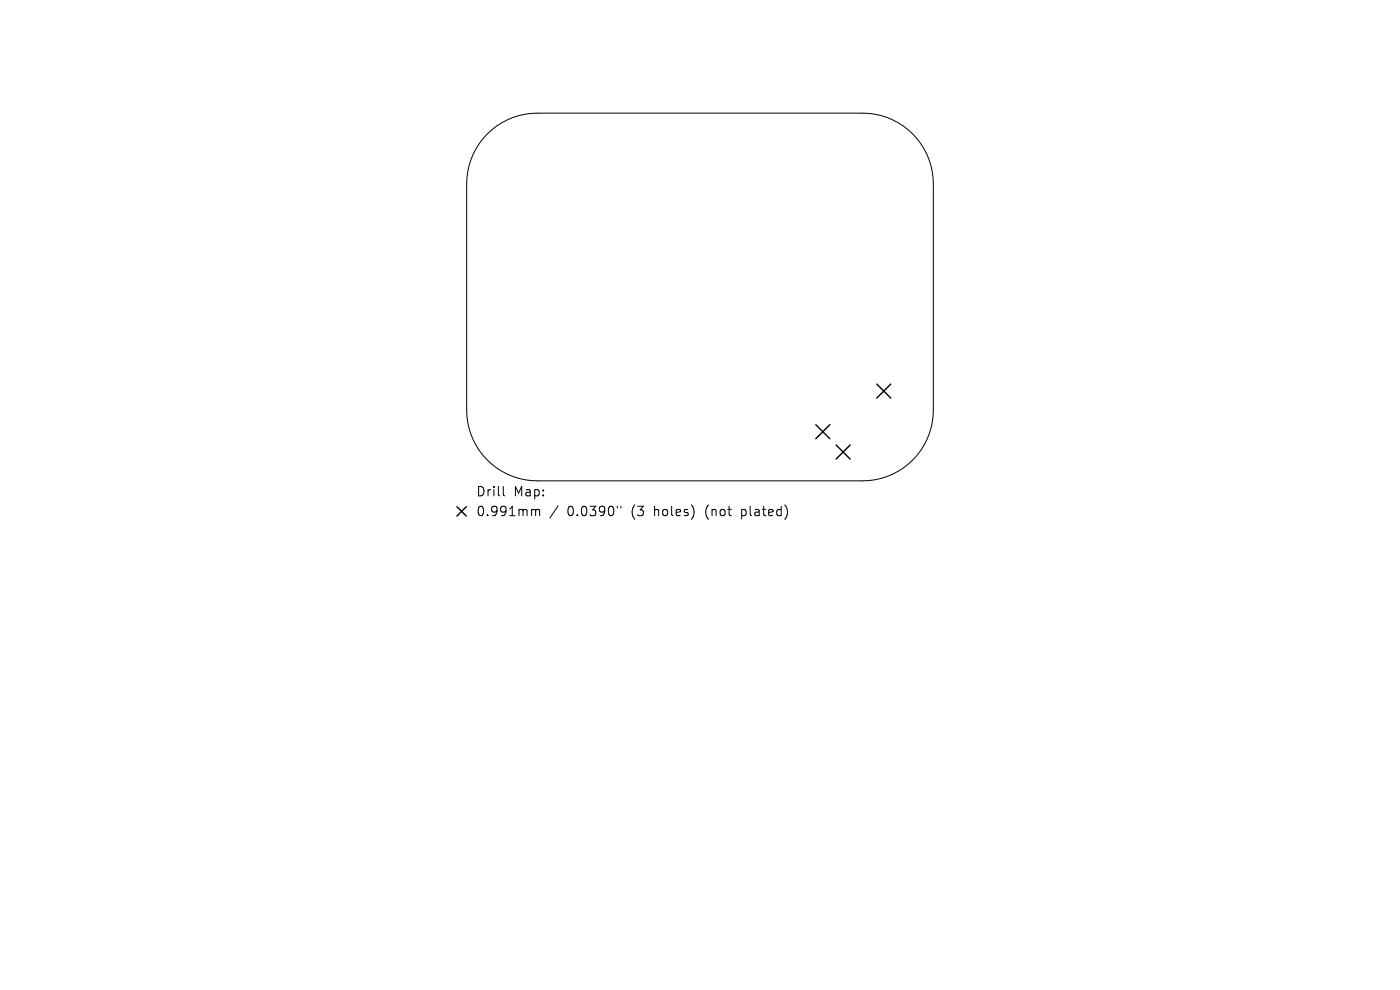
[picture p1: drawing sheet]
<svg xmlns="http://www.w3.org/2000/svg" width="297mm" height="210mm" viewBox="0 0 297 210" stroke-linecap="round" stroke-linejoin="round" font-family="sans-serif">
<defs><g id="words">
<g font-size="2.8">
<text x="100.9" y="105.6">Drill</text>
<text x="108.9" y="105.6">Map:</text>
<text x="100.9" y="109.8">0.991mm</text>
<text x="120.4" y="109.8">0.0390&quot;</text>
<text x="134.1" y="109.8">(3</text>
<text x="139.1" y="109.8">holes)</text>
<text x="150.1" y="109.8">(not</text>
<text x="157.9" y="109.8">plated)</text>
</g>
</g></defs>
<path d="M103.4 28.4a15 15 0 0 1 10.6-4.4h69a15 15 0 0 1 15 15v48a15 15 0 0 1-15 15h-69a15 15 0 0 1-15-15v-48a15 15 0 0 1 4.4-10.6zM106.8 103.2v1.7l.3 .3M113.1 108.1l.4 .1 .1 .1M113.6 108.3l.3-.2 .5 .1 .1 1.2M113.6 108.3v1.1M118.4 107.3l-1.7 2.6M131 107.4v.4M131.7 107.4v.4" fill="none" stroke="#000" stroke-width=".21"/>
<path d="M173.1 90.1l2.9 3M176 90.1l-2.9 3M177.4 94.4l3 3M180.4 94.4l-3 3M186 81.5l3 2.9M189 81.5l-3 2.9M96.9 107.5l2 2M98.9 107.5l-2 2" fill="none" stroke="#000" stroke-width=".3"/>
<use href="#words"/>
</svg>
